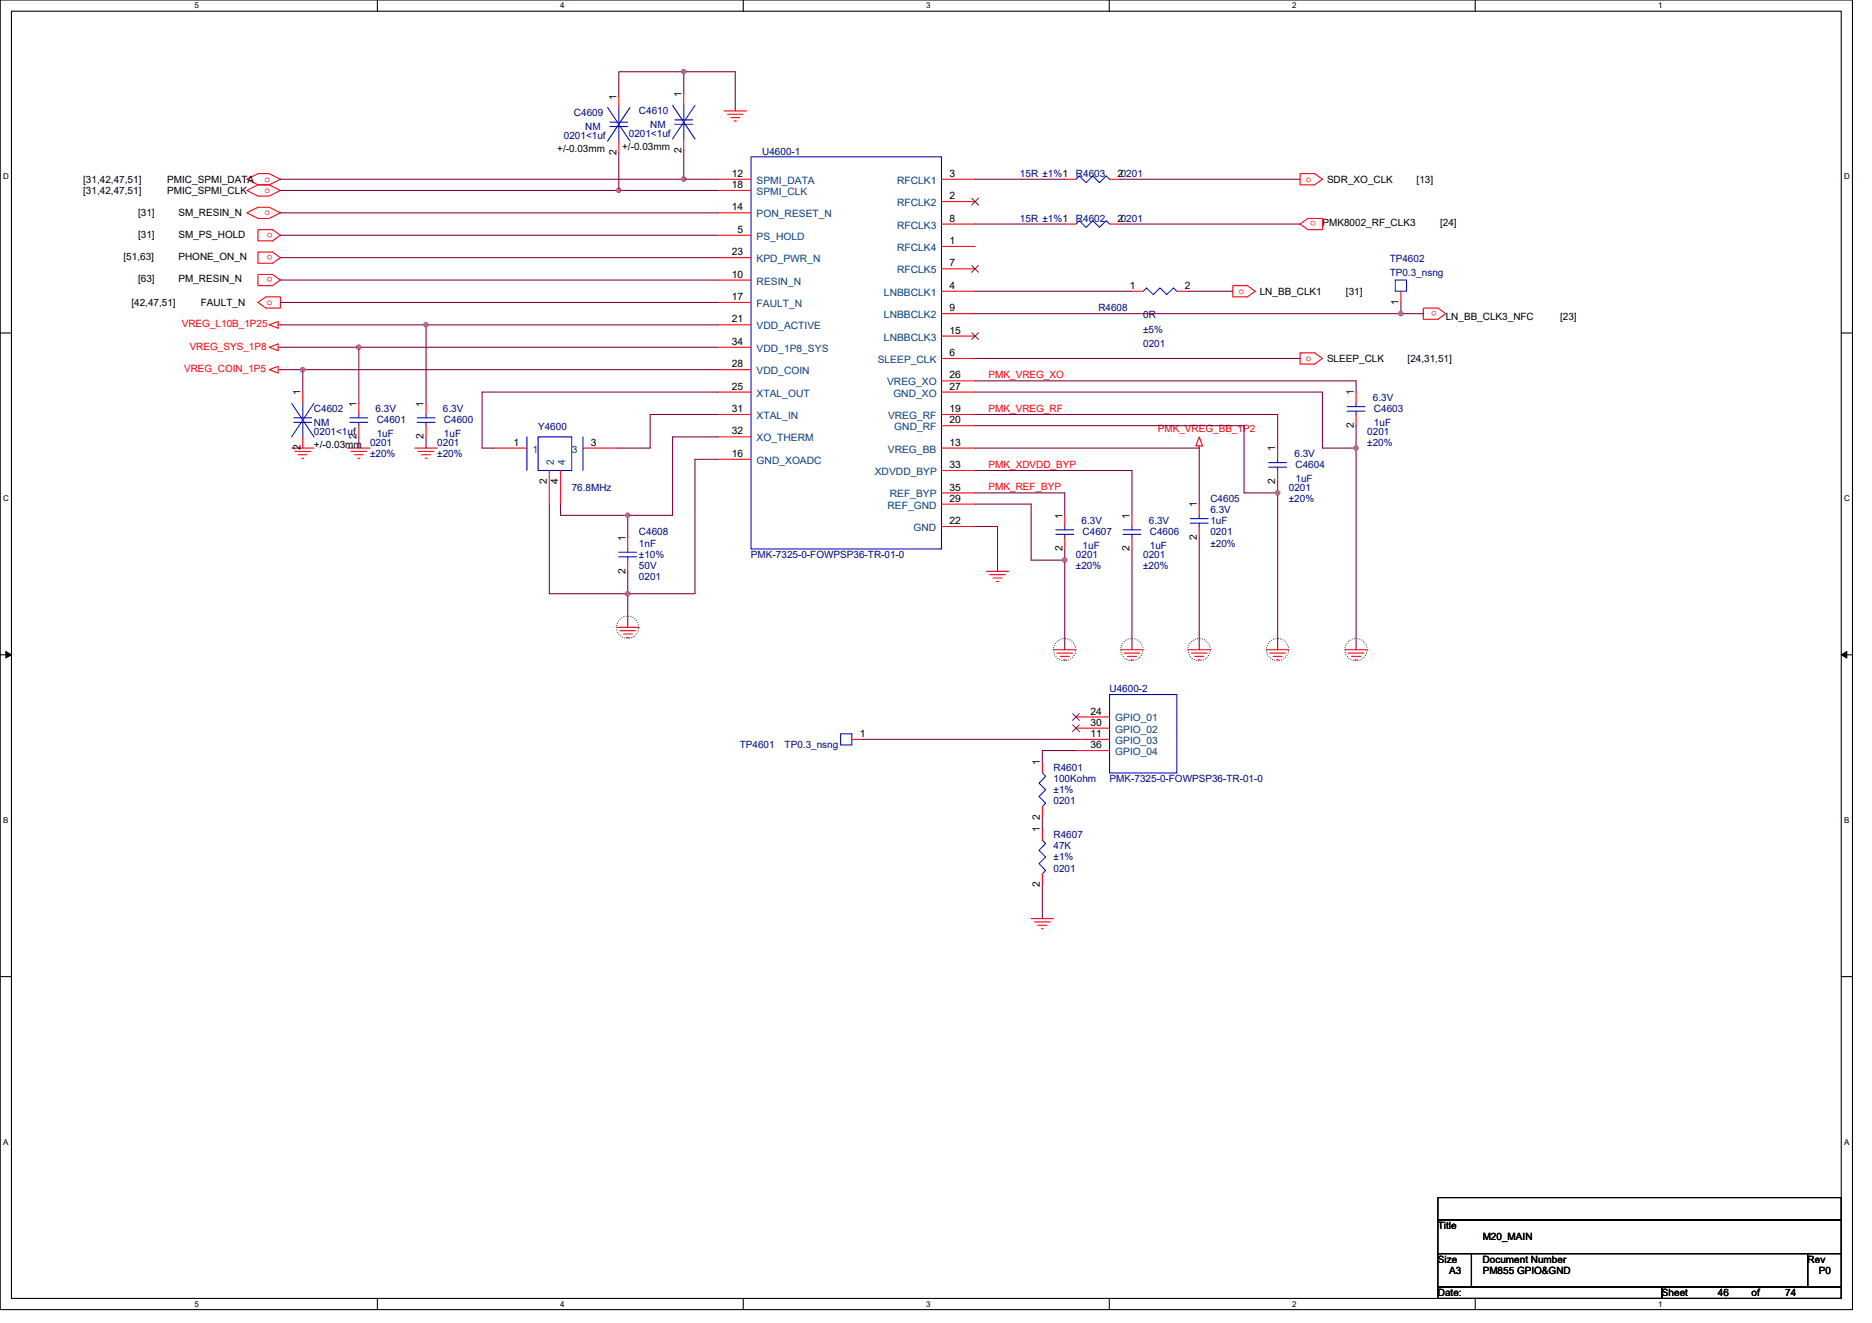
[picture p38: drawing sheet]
<svg xmlns="http://www.w3.org/2000/svg" width="297mm" height="210mm" viewBox="0 0 297 210" stroke-linecap="round" stroke-linejoin="round" font-family="sans-serif">
<defs><g id="words">
<g font-size="1.6">
<text x="97.8" y="15.8" transform="rotate(-90 97.8 15.8)">1</text>
<text x="108.1" y="15.5" transform="rotate(-90 108.1 15.5)">1</text>
<text x="98.7" y="23.8">+/-0.03mm</text>
<text x="13.2" y="29">[31,42,47,51]</text>
<text x="26.5" y="29">PMIC_SPMI_DATA</text>
<text x="88.4" y="24.2">+/-0.03mm</text>
<text x="97.8" y="24.6" transform="rotate(-90 97.8 24.6)">2</text>
<text x="108.1" y="24.2" transform="rotate(-90 108.1 24.2)">2</text>
<text x="116.1" y="28.1">12</text>
<text x="116.1" y="29.8">18</text>
<text x="150.6" y="28.1">3</text>
<text x="177.3" y="28.1">20201</text>
<text x="210.6" y="29">SDR_XO_CLK</text>
<text x="224.8" y="29">[13]</text>
<text x="13.2" y="30.8">[31,42,47,51]</text>
<text x="21.9" y="34.3">[31]</text>
<text x="26.5" y="30.8">PMIC_SPMI_CLK</text>
<text x="28.3" y="34.3">SM_RESIN_N</text>
<text x="116.1" y="33.4">14</text>
<text x="150.6" y="31.6">2</text>
<text x="150.6" y="35.2">8</text>
<text x="177.3" y="35.2">20201</text>
<text x="209.8" y="35.9">PMK8002_RF_CLK3</text>
<text x="228.5" y="35.9">[24]</text>
<text x="19.6" y="41.3">[51,63]</text>
<text x="21.9" y="37.7">[31]</text>
<text x="28.3" y="37.7">SM_PS_HOLD</text>
<text x="28.3" y="41.3">PHONE_ON_N</text>
<text x="116.1" y="40.5">23</text>
<text x="117" y="37">5</text>
<text x="150.6" y="38.7">1</text>
<text x="21.9" y="44.8">[63]</text>
<text x="28.3" y="44.8">PM_RESIN_N</text>
<text x="116.1" y="44.1">10</text>
<text x="116.1" y="47.6">17</text>
<text x="150.6" y="42.3">7</text>
<text x="150.6" y="45.8">4</text>
<text x="179.3" y="45.8">1</text>
<text x="188" y="45.8">2</text>
<text x="199.9" y="46.8">LN_BB_CLK1</text>
<text x="213.6" y="46.8">[31]</text>
<text x="20.8" y="48.5">[42,47,51]</text>
<text x="31.9" y="48.5">FAULT_N</text>
<text x="116.1" y="51.2">21</text>
<text x="150.6" y="49.4">9</text>
<text x="150.6" y="53">15</text>
<text x="221.9" y="48.4" transform="rotate(-90 221.9 48.4)">1</text>
<text x="229.4" y="50.8">LN_BB_CLK3_NFC</text>
<text x="247.5" y="50.8">[23]</text>
<text x="116.1" y="54.7">34</text>
<text x="116.1" y="58.3">28</text>
<text x="150.6" y="56.5">6</text>
<text x="210.6" y="57.4">SLEEP_CLK</text>
<text x="223.3" y="57.4">[24,31,51]</text>
<text x="47.7" y="62.8" transform="rotate(-90 47.7 62.8)">1</text>
<text x="56.6" y="64.5" transform="rotate(-90 56.6 64.5)">1</text>
<text x="67.2" y="64.5" transform="rotate(-90 67.2 64.5)">1</text>
<text x="116.1" y="61.8">25</text>
<text x="116.1" y="65.4">31</text>
<text x="150.6" y="65.4">19</text>
<text x="150.6" y="60.1">26</text>
<text x="150.6" y="61.8">27</text>
<text x="214.8" y="62.8" transform="rotate(-90 214.8 62.8)">1</text>
<text x="47.7" y="71.5" transform="rotate(-90 47.7 71.5)">2</text>
<text x="49.8" y="71.1">+/-0.03mm</text>
<text x="56.6" y="69.7" transform="rotate(-90 56.6 69.7)">2</text>
<text x="67.2" y="69.7" transform="rotate(-90 67.2 69.7)">2</text>
<text x="81.5" y="70.7">1</text>
<text x="93.7" y="70.7">3</text>
<text x="116.1" y="69">32</text>
<text x="150.6" y="70.7">13</text>
<text x="150.6" y="67.2">20</text>
<text x="202.3" y="71.6" transform="rotate(-90 202.3 71.6)">1</text>
<text x="214.8" y="67.9" transform="rotate(-90 214.8 67.9)">2</text>
<text x="86.8" y="76.8" transform="rotate(-90 86.8 76.8)">2</text>
<text x="88.6" y="76.8" transform="rotate(-90 88.6 76.8)">4</text>
<text x="116.1" y="72.5">16</text>
<text x="150.6" y="77.9">35</text>
<text x="150.6" y="74.3">33</text>
<text x="202.3" y="76.8" transform="rotate(-90 202.3 76.8)">2</text>
<text x="150.6" y="83.2">22</text>
<text x="150.6" y="79.6">29</text>
<text x="168.6" y="82.3" transform="rotate(-90 168.6 82.3)">1</text>
<text x="179.2" y="82.3" transform="rotate(-90 179.2 82.3)">1</text>
<text x="189.9" y="80.5" transform="rotate(-90 189.9 80.5)">1</text>
<text x="99.2" y="85.9" transform="rotate(-90 99.2 85.9)">1</text>
<text x="168.6" y="87.5" transform="rotate(-90 168.6 87.5)">2</text>
<text x="179.2" y="87.5" transform="rotate(-90 179.2 87.5)">2</text>
<text x="189.9" y="85.7" transform="rotate(-90 189.9 85.7)">2</text>
<text x="99.2" y="91.1" transform="rotate(-90 99.2 91.1)">2</text>
<text x="173" y="113.4">24</text>
<text x="136.4" y="117">1</text>
<text x="173" y="115.2">30</text>
<text x="173" y="117">11</text>
<text x="173" y="118.7">36</text>
<text x="165" y="121.4" transform="rotate(-90 165 121.4)">1</text>
<text x="165" y="130.2" transform="rotate(-90 165 130.2)">2</text>
<text x="165" y="132.1" transform="rotate(-90 165 132.1)">1</text>
<text x="165" y="140.8" transform="rotate(-90 165 140.8)">2</text>
<text x="228.1" y="195.1">Title</text>
<text x="235.3" y="196.8">M20_MAIN</text>
<text x="228.1" y="200.4">Size</text>
<text x="229.9" y="202.2">A3</text>
<text x="235.3" y="200.4">Document Number</text>
<text x="235.3" y="202.2">PM855 GPIO&amp;GND</text>
<text x="286.8" y="200.4">Rev</text>
<text x="288.6" y="202.2">P0</text>
<text x="228.1" y="205.7">Date:</text>
<text x="263.7" y="205.7">Sheet</text>
<text x="272.6" y="205.7">46</text>
<text x="277.9" y="205.7">of</text>
<text x="283.3" y="205.7">74</text>
</g>
<g font-size="1.6" fill="#000080">
<text x="89.5" y="22">0201&lt;1uf</text>
<text x="91.1" y="18.5">C4609</text>
<text x="92.9" y="20.6">NM</text>
<text x="99.8" y="21.7">0201&lt;1uf</text>
<text x="101.4" y="18.1">C4610</text>
<text x="103.2" y="20.3">NM</text>
<text x="120.9" y="24.5">U4600-1</text>
<text x="161.8" y="28.1">15R ±1%1</text>
<text x="170.7" y="28.1">R4603</text>
<text x="161.8" y="35.2">15R ±1%1</text>
<text x="170.7" y="35.2">R4602</text>
<text x="220.5" y="41.6">TP4602</text>
<text x="220.5" y="43.7">TP0.3_nsng</text>
<text x="174.3" y="49.4">R4608</text>
<text x="181.4" y="50.5">0R</text>
<text x="181.4" y="52.8">±5%</text>
<text x="181.4" y="55.1">0201</text>
<text x="49.8" y="65.4">C4602</text>
<text x="59.6" y="65.4">6.3V</text>
<text x="70.3" y="65.4">6.3V</text>
<text x="217.8" y="63.6">6.3V</text>
<text x="218" y="65.4">C4603</text>
<text x="49.8" y="67.6">NM</text>
<text x="49.8" y="69">0201&lt;1uf</text>
<text x="58.7" y="70.8">0201</text>
<text x="59.8" y="67.2">C4601</text>
<text x="59.8" y="69.3">1uF</text>
<text x="69.4" y="70.8">0201</text>
<text x="70.4" y="67.2">C4600</text>
<text x="70.4" y="69.3">1uF</text>
<text x="85.4" y="68.3">Y4600</text>
<text x="217" y="69">0201</text>
<text x="217" y="70.8">±20%</text>
<text x="218" y="67.6">1uF</text>
<text x="58.7" y="72.5">±20%</text>
<text x="69.4" y="72.5">±20%</text>
<text x="90.7" y="77.9">76.8MHz</text>
<text x="204.5" y="77.9">0201</text>
<text x="205.4" y="72.5">6.3V</text>
<text x="205.6" y="74.3">C4604</text>
<text x="205.6" y="76.5">1uF</text>
<text x="171.6" y="83.2">6.3V</text>
<text x="182.3" y="83.2">6.3V</text>
<text x="192.1" y="79.7">C4605</text>
<text x="192.1" y="83.2">1uF</text>
<text x="192.1" y="81.4">6.3V</text>
<text x="204.5" y="79.7">±20%</text>
<text x="101.4" y="85">C4608</text>
<text x="101.4" y="86.8">1nF</text>
<text x="101.4" y="88.5">±10%</text>
<text x="119.2" y="88.5">PMK-7325-0-FOWPSP36-TR-01-0</text>
<text x="170.7" y="88.5">0201</text>
<text x="171.8" y="85">C4607</text>
<text x="171.8" y="87.1">1uF</text>
<text x="181.4" y="88.5">0201</text>
<text x="182.5" y="85">C4606</text>
<text x="182.5" y="87.1">1uF</text>
<text x="192.1" y="85">0201</text>
<text x="192.1" y="86.8">±20%</text>
<text x="101.4" y="92.1">0201</text>
<text x="101.4" y="90.3">50V</text>
<text x="170.7" y="90.3">±20%</text>
<text x="181.4" y="90.3">±20%</text>
<text x="176.1" y="109.9">U4600-2</text>
<text x="117.4" y="118.8">TP4601</text>
<text x="124.5" y="118.8">TP0.3_nsng</text>
<text x="167.2" y="122.3">R4601</text>
<text x="167.2" y="124.1">100Kohm</text>
<text x="167.2" y="125.9">±1%</text>
<text x="176.1" y="124.1">PMK-7325-0-FOWPSP36-TR-01-0</text>
<text x="167.2" y="127.7">0201</text>
<text x="167.2" y="133">R4607</text>
<text x="167.2" y="134.8">47K</text>
<text x="167.2" y="136.5">±1%</text>
<text x="167.2" y="138.3">0201</text>
</g>
<g font-size="1.6" fill="#f00">
<text x="42" y="28.8">o</text>
<text x="207.2" y="28.8">o</text>
<text x="42" y="30.6">o</text>
<text x="42" y="34.1">o</text>
<text x="208.8" y="35.1" transform="rotate(180 208.8 35.1)">o</text>
<text x="43.2" y="36.9" transform="rotate(180 43.2 36.9)">o</text>
<text x="43.2" y="40.5" transform="rotate(180 43.2 40.5)">o</text>
<text x="43.2" y="44" transform="rotate(180 43.2 44)">o</text>
<text x="196.5" y="46.6">o</text>
<text x="28.8" y="51.9">VREG_L10B_1P25</text>
<text x="42.4" y="48.4">o</text>
<text x="228" y="49.4" transform="rotate(180 228 49.4)">o</text>
<text x="29.2" y="59">VREG_COIN_1P5</text>
<text x="30.1" y="55.5">VREG_SYS_1P8</text>
<text x="156.9" y="60">PMK_VREG_XO</text>
<text x="207.2" y="57.3">o</text>
<text x="156.9" y="65.3">PMK_VREG_RF</text>
<text x="183.7" y="68.6">PMK_VREG_BB_1P2</text>
<text x="156.9" y="74.2">PMK_XDVDD_BYP</text>
<text x="156.9" y="77.8">PMK_REF_BYP</text>
</g>
<g font-size="1.6" fill="#004080">
<text x="120.1" y="29.2">SPMI_DATA</text>
<text x="142.3" y="29.2">RFCLK1</text>
<text x="120.1" y="30.9">SPMI_CLK</text>
<text x="120.1" y="34.5">PON_RESET_N</text>
<text x="142.3" y="32.7">RFCLK2</text>
<text x="120.1" y="38.1">PS_HOLD</text>
<text x="120.1" y="41.6">KPD_PWR_N</text>
<text x="142.3" y="36.3">RFCLK3</text>
<text x="142.3" y="39.8">RFCLK4</text>
<text x="120.1" y="45.2">RESIN_N</text>
<text x="140.3" y="46.9">LNBBCLK1</text>
<text x="142.3" y="43.4">RFCLK5</text>
<text x="120.1" y="48.7">FAULT_N</text>
<text x="120.1" y="52.3">VDD_ACTIVE</text>
<text x="140.3" y="50.5">LNBBCLK2</text>
<text x="120.1" y="55.8">VDD_1P8_SYS</text>
<text x="120.1" y="59.4">VDD_COIN</text>
<text x="139.3" y="57.6">SLEEP_CLK</text>
<text x="140.3" y="54.1">LNBBCLK3</text>
<text x="120.1" y="62.9">XTAL_OUT</text>
<text x="140.8" y="61.2">VREG_XO</text>
<text x="141.7" y="62.9">GND_XO</text>
<text x="84.5" y="71.8">1</text>
<text x="90.7" y="71.8">3</text>
<text x="120.1" y="66.5">XTAL_IN</text>
<text x="120.1" y="70.1">XO_THERM</text>
<text x="140.9" y="71.8">VREG_BB</text>
<text x="140.9" y="66.5">VREG_RF</text>
<text x="141.9" y="68.3">GND_RF</text>
<text x="87.9" y="73.8" transform="rotate(-90 87.9 73.8)">2</text>
<text x="89.7" y="73.8" transform="rotate(-90 89.7 73.8)">4</text>
<text x="120.1" y="73.6">GND_XOADC</text>
<text x="138.8" y="75.4">XDVDD_BYP</text>
<text x="140.8" y="80.7">REF_GND</text>
<text x="141.2" y="79">REF_BYP</text>
<text x="144.9" y="84.3">GND</text>
<text x="176.9" y="114.5">GPIO_01</text>
<text x="176.9" y="116.3">GPIO_02</text>
<text x="176.9" y="118.1">GPIO_03</text>
<text x="176.9" y="119.8">GPIO_04</text>
</g>
<g font-size="1.3">
<text x="30.8" y="1.3">5</text>
<text x="88.9" y="1.3">4</text>
<text x="147" y="1.3">3</text>
<text x="205" y="1.3">2</text>
<text x="263.1" y="1.3">1</text>
<text x=".5" y="28.4">D</text>
<text x="292.6" y="28.4">D</text>
<text x=".5" y="79.5">C</text>
<text x="292.6" y="79.5">C</text>
<text x=".5" y="130.6">B</text>
<text x="292.6" y="130.6">B</text>
<text x=".5" y="181.7">A</text>
<text x="292.6" y="181.7">A</text>
<text x="30.8" y="207.4">5</text>
<text x="88.9" y="207.4">4</text>
<text x="147" y="207.4">3</text>
<text x="205" y="207.4">2</text>
<text x="263.1" y="207.4">1</text>
</g>
</g></defs>
<path d="M0 0h293.9v207.9h-293.9zM1.8 1.8h290.4v204.3h-290.4z" fill="none" stroke="#000" stroke-width=".17"/>
<g fill="#fff">
<path d="M30.8 .2h.7v1.4h-.7z"/>
<path d="M30.8 206.3h.7v1.4h-.7z"/>
</g>
<path d="M59.9 0v1.8M59.9 206.1v1.8" fill="none" stroke="#000" stroke-width=".17"/>
<g fill="#fff">
<path d="M88.9 .2h.7v1.4h-.7z"/>
<path d="M88.9 206.3h.7v1.4h-.7z"/>
</g>
<path d="M117.9 0v1.8M117.9 206.1v1.8" fill="none" stroke="#000" stroke-width=".17"/>
<g fill="#fff">
<path d="M147 .2h.7v1.4h-.7z"/>
<path d="M147 206.3h.7v1.4h-.7z"/>
</g>
<path d="M176 0v1.8M176 206.1v1.8" fill="none" stroke="#000" stroke-width=".17"/>
<g fill="#fff">
<path d="M205 .2h.7v1.4h-.7z"/>
<path d="M205 206.3h.7v1.4h-.7z"/>
</g>
<path d="M234.1 0v1.8M234.1 206.1v1.8" fill="none" stroke="#000" stroke-width=".17"/>
<g fill="#fff">
<path d="M263.1 .2h.7v1.4h-.7z"/>
<path d="M263.1 206.3h.7v1.4h-.7z"/>
<path d="M.5 27.3h.9v1.4h-.9z"/>
<path d="M292.6 27.3h.9v1.4h-.9z"/>
<path d="M.5 78.4h.9v1.4h-.9z"/>
<path d="M292.6 78.4h.9v1.4h-.9z"/>
</g>
<path d="M0 52.9h1.8M292.2 52.9h1.7" fill="none" stroke="#000" stroke-width=".17"/>
<g fill="#fff">
<path d="M.5 129.5h.8v1.4h-.8z"/>
<path d="M292.6 129.5h.9v1.4h-.9z"/>
</g>
<path d="M0 103.9h1.8M292.2 103.9h1.7" fill="none" stroke="#000" stroke-width=".17"/>
<path d="M.9 103.4l.9 .5-.9 .5zM292.2 103.9l.8-.5v1z" fill="#000" stroke="#000" stroke-width=".16"/>
<g fill="#fff">
<path d="M.5 180.5h.8v1.4h-.8z"/>
<path d="M292.6 180.5h.9v1.4h-.9z"/>
</g>
<path d="M0 155h1.8M292.2 155h1.7M228.2 190.1h64v3.5h-64zM228.2 193.6h64v5.4h-64zM228.2 199h5.3v5.3h-5.3zM233.5 199h53.3v5.3h-53.3zM286.8 199h5.4v5.3h-5.4zM228.2 204.3h35.5v1.8h-35.5zM263.7 204.3h28.5v1.8h-28.5z" fill="none" stroke="#000" stroke-width=".17"/>
<g fill="none" stroke="#008000" stroke-width=".17" stroke-dasharray="0 .3">
<circle cx="99.6" cy="99.6" r="1.77"/>
<circle cx="168.9" cy="103.1" r="1.77"/>
<circle cx="179.6" cy="103.1" r="1.77"/>
<circle cx="190.3" cy="103.1" r="1.77"/>
<circle cx="202.7" cy="103.1" r="1.77"/>
<circle cx="215.2" cy="103.1" r="1.77"/>
</g>
<g fill="none" stroke="#f00" stroke-width=".17">
<path d="M98.2 15.3v1.8M108.5 14.9v1.8M114.9 17.6h3.5M115.4 18.1h2.5M116 18.7h1.4M116.5 19.2h.4M39.2 28.4l1.7-.8h1.8l1.8 .8-1.8 .9h-1.8zM39.2 30.2l1.7-.9h1.8l1.8 .9-1.8 .9h-1.8zM39.2 33.8l1.7-.9h1.8l1.8 .9-1.8 .9h-1.8zM40.9 36.4h2.3l1.3 .9-1.3 .9h-2.3zM98.2 22.4v1.8M108.5 22.1v1.7"/>
<path d="M113.8 28.4h5.4M113.8 30.2h5.4M113.8 33.8h5.4M113.8 37.3h5.4M149.4 28.4h5.3M149.4 32h5.3M149.4 35.6h5.3M149.4 39.1h5.3M168.9 35.6h1.8M168.9 28.4h1.8M176.1 35.6h1.7M176.1 28.4h1.7"/>
<path d="M206.3 35.6l1.2-.9h2.3v1.7h-2.3zM206.3 27.6h2.3l1.2 .8-1.2 .9h-2.3zM40.9 48l1.3-.9h2.3v1.8h-2.3zM40.9 40h2.3l1.3 .9-1.3 .9h-2.3zM40.9 43.6h2.3l1.3 .8-1.3 .9h-2.3zM42.7 55.1l1.4-.5v1zM42.7 58.7l1.4-.6v1.1zM42.7 51.6l1.4-.6v1.1zM44.1 55.1h.4M44.1 58.7h.4M44.1 51.6h.4M113.8 40.9h5.4"/>
<path d="M113.8 44.4h5.4M113.8 48h5.4M113.8 51.6h5.4M113.8 55.1h5.4M113.8 58.7h5.4M149.4 42.7h5.3M149.4 46.2h5.3M149.4 49.8h5.3M149.4 53.3h5.3M149.4 56.9h5.3M179.6 46.2h1.8M186.7 46.2h1.8"/>
<path d="M195.6 45.3h2.3l1.3 .9-1.3 .9h-2.3zM206.3 56h2.3l1.2 .9-1.2 .9h-2.3zM222.3 46.2v1.8M225.8 48.9h2.4l1.2 .9-1.2 .9h-2.4zM46.3 71.1h3.5M46.8 71.6h2.5M47.3 72.2h1.5M47.9 72.7h.3M48 62.2v1.8M48 69.3v1.8M55.2 71.1h3.5M55.7 71.6h2.5"/>
<path d="M56.2 72.2h1.5M56.8 72.7h.3M56.9 64v1.8M56.9 67.6v1.7M65.8 71.1h3.6M66.4 71.6h2.5M66.9 72.2h1.4M67.4 72.7h.4M67.6 64v1.8M67.6 67.6v1.7M78.3 71.1h5.3M87.2 74.7v5.3"/>
<path d="M88.9 74.7v5.3M92.5 71.1h5.3M113.8 62.2h5.4M113.8 65.8h5.4M113.8 69.3h5.4M113.8 72.9h5.4M149.4 60.5h5.3M149.4 62.2h5.3M149.4 65.8h5.3M149.4 67.6h5.3M149.4 71.1h5.3M149.4 74.7h5.3"/>
<path d="M149.4 78.2h5.3M190.3 69.3l.5 1.5h-1zM190.3 70.8v.3M202.7 71.1v1.8M202.7 74.7v1.8M215.2 62.2v1.8M215.2 65.8v1.8M97.8 99.6h3.6M99.6 85.3v1.8M99.6 88.9v1.8M149.4 80h5.3M149.4 83.6h5.3"/>
<path d="M156.5 90.7h3.6M157 91.2h2.5M157.6 91.7h1.4M158.1 92.3h.4M168.9 81.8v1.8M168.9 85.3v1.8M179.6 81.8v1.8M179.6 85.3v1.8M190.3 80v1.8M190.3 83.6v1.7M98.4 100.1h2.5M98.9 100.6h1.4"/>
<path d="M99.4 101.2h.4M135.2 117.3h1.7M167.2 103.1h3.5M167.7 103.7h2.5M168.2 104.2h1.5M168.8 104.7h.3M170.7 113.8h5.4M170.7 115.6h5.4M170.7 117.3h5.4M170.7 119.1h5.4M177.8 103.1h3.6M178.4 103.7h2.5"/>
<path d="M178.9 104.2h1.4M179.4 104.7h.4M188.5 103.1h3.6M189 103.7h2.5M189.6 104.2h1.4M190.1 104.7h.4M201 103.1h3.5M201.5 103.7h2.5M202 104.2h1.5M202.6 104.7h.3M213.4 103.1h3.6M213.9 103.7h2.5"/>
<path d="M214.5 104.2h1.4M215 104.7h.3M165.4 131.6v1.7M165.4 138.7v1.8M165.4 120.9v1.8M165.4 128v1.8M163.6 145.8h3.6M164.1 146.3h2.5M164.7 146.9h1.4M165.2 147.4h.4"/>
</g>
<g fill="none" stroke="#00f" stroke-width=".17">
<path d="M96.4 17.1l3.6 5.3M96.8 19.4h2.8M98.2 17.1v2.3M100 17.1l-3.6 5.3M106.7 16.7l3.6 5.4M107.1 19h2.8M107.1 19.7h2.8M108.5 16.7v2.3M108.5 19.7v2.4M110.3 16.7l-3.6 5.4M96.8 20.1h2.8M98.2 20.1v2.3"/>
<path d="M119.2 24.9h30.2v62.2h-30.2zM170.7 35.6l.6-.6 1 1.1 1.1-1.1 1.1 1.1 1-1.1 .6 .6M170.7 28.4l.6-.5 1 1.1 1.1-1.1 1.1 1.1 1-1.1 .6 .5M181.4 46.2l.5-.5 1.1 1.1 1.1-1.1 1 1.1 1.1-1.1 .5 .5M221.4 44.4h1.8v1.8h-1.8zM46.3 64l3.5 5.3M46.6 66.3h2.9M46.6 67h2.9M48 64v2.3M48 67v2.3M49.8 64l-3.5 5.3M55.5 66.3h2.9"/>
<path d="M55.5 67h2.9M56.9 65.8v.5M56.9 67v.6M66.2 66.3h2.8M66.2 67h2.8M67.6 65.8v.5M67.6 67v.6M83.6 69.3v5.4M85.4 69.3h5.3v5.4h-5.3zM92.5 69.3v5.4M201.3 73.4h2.8M201.3 74.1h2.8"/>
<path d="M202.7 72.9v.5M202.7 74.1v.6M213.8 64.5h2.8M213.8 65.3h2.8M215.2 64v.5M215.2 65.3v.5M98.2 87.7h2.8M98.2 88.4h2.8M99.6 87.1v.6M99.6 88.4v.5M167.5 84.1h2.9M167.5 84.8h2.9"/>
<path d="M168.9 83.6v.5M168.9 84.8v.5M178.2 84.1h2.8M178.2 84.8h2.8M179.6 83.6v.5M179.6 84.8v.5M188.9 82.3h2.8M188.9 83h2.8M190.3 81.8v.5M190.3 83v.6M133.4 116.5h1.8v1.7h-1.8zM176.1 110.2h10.6v12.5h-10.6z"/>
<path d="M165.4 133.3l.5 .6-1 1.1 1 1-1 1.1 1 1.1-.5 .5M165.4 122.7l.5 .5-1 1.1 1 1-1 1.1 1 1.1-.5 .5"/>
</g>
<path d="M154.2 31.5l1.1 1.1M155.3 31.5l-1.1 1.1M154.2 42.1l1.1 1.1M154.2 52.8l1.1 1.1M155.3 42.1l-1.1 1.1M155.3 52.8l-1.1 1.1M170.2 113.3l1.1 1M170.2 115l1.1 1.1M171.3 113.3l-1.1 1M171.3 115l-1.1 1.1" fill="none" stroke="#804000" stroke-width=".16"/>
<g fill="none" stroke="#800040" stroke-width=".17">
<path d="M108.5 11.4h-10.3v3.9M108.5 14.9v-3.5h8.2v6.2M44.5 33.8h69.3M44.5 37.3h69.3M44.5 28.4h64M44.5 30.2h53.7M98.2 24.2v6h15.6M108.5 23.8v4.6h5.3M154.7 28.4h14.2M154.7 35.6h14.2M177.8 28.4h28.5M177.8 35.6h28.5"/>
<path d="M44.5 40.9h69.3M44.5 44.4h69.3M44.5 58.7h3.5v3.5M44.5 48h69.3M44.5 51.6h23.1M44.5 55.1h12.4v8.9M48 58.7h65.8M56.9 55.1h56.9M67.6 51.6h46.2M67.6 51.6v12.4M154.7 56.9h51.6M154.7 46.2h24.9"/>
<path d="M154.7 49.8h67.6M188.5 46.2h7.1M222.3 48v1.8h3.5M56.9 69.3v1.8M67.6 69.3v1.8M113.8 62.2h-37.3v8.9h1.8M113.8 65.8h-10.6v5.3h-5.4M113.8 69.3h-7.1v12.5h-7.1M113.8 72.9h-3.5v21.3h-10.7M154.7 60.5h60.5v1.7M154.7 62.2h55.1v8.9h5.4M154.7 65.8h48v5.3"/>
<path d="M154.7 67.6h42.7v10.6h5.3M154.7 71.1h35.6v8.9M154.7 74.7h24.9v7.1M154.7 78.2h14.2v3.6M202.7 76.5v1.7M202.7 78.2v24.9M215.2 67.6v3.5M215.2 71.1v32M87.2 80v14.2h12.4M88.9 80v1.8h10.7M99.6 94.2v5.4M99.6 81.8v3.5"/>
<path d="M99.6 90.7v3.5M154.7 80h8.9v8.9h5.3M154.7 83.6h3.6v7.1M168.9 87.1v1.8M168.9 88.9v14.2M179.6 87.1v16M190.3 85.3v17.8M136.9 117.3h33.8M170.7 119.1h-5.3v1.8M165.4 129.8v1.8M165.4 140.5v5.3"/>
</g>
<g fill="#f0f" stroke="#f0f" stroke-width=".17">
<circle cx="108.5" cy="28.4" r=".35"/>
<circle cx="98.2" cy="30.2" r=".35"/>
<circle cx="56.9" cy="55.1" r=".35"/>
<circle cx="48" cy="58.7" r=".35"/>
<circle cx="67.6" cy="51.5" r=".35"/>
<circle cx="222.3" cy="49.8" r=".35"/>
<circle cx="215.2" cy="71.1" r=".35"/>
<circle cx="202.7" cy="78.2" r=".35"/>
<circle cx="168.9" cy="88.9" r=".35"/>
<circle cx="99.6" cy="94.2" r=".35"/>
<circle cx="99.6" cy="81.8" r=".35"/>
<circle cx="108.5" cy="11.4" r=".35"/>
</g>
<use href="#words"/>
</svg>
